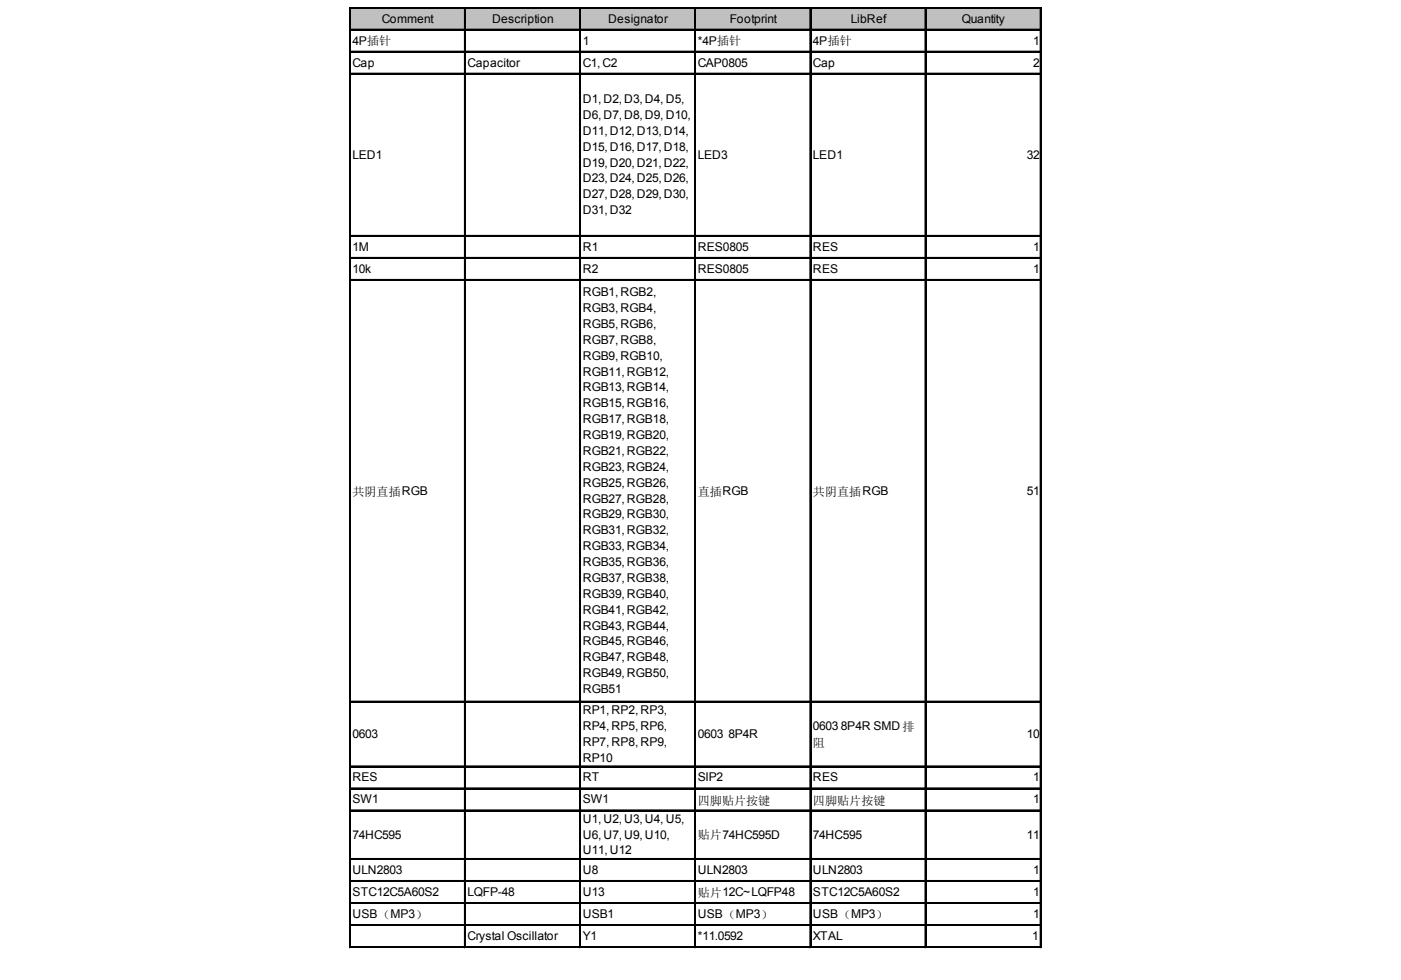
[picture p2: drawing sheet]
<svg xmlns="http://www.w3.org/2000/svg" width="289mm" height="202mm" viewBox="0 0 289 202" stroke-linecap="round" stroke-linejoin="round" font-family="sans-serif">
<defs><g id="words">
<g font-size="2.5">
<text x="78.8" y="4.7">Comment</text>
<text x="101.5" y="4.7">Description</text>
<text x="125.4" y="4.7">Designator</text>
<text x="150.5" y="4.7">Footprint</text>
<text x="175.4" y="4.7">LibRef</text>
<text x="198.4" y="4.7">Quantity</text>
<text x="72.7" y="9.2">4P插针</text>
<text x="120.2" y="9.2">1</text>
<text x="143.9" y="9.2">*4P插针</text>
<text x="167.7" y="9.2">4P插针</text>
<text x="213.1" y="9.2">1</text>
<text x="72.7" y="13.7">Cap</text>
<text x="96.4" y="13.7">Capacitor</text>
<text x="120.2" y="13.7">C1,C2</text>
<text x="143.9" y="13.7">CAP0805</text>
<text x="167.7" y="13.7">Cap</text>
<text x="213.1" y="13.7">2</text>
<text x="120.2" y="21.3">D1,D2,D3,D4,D5,</text>
<text x="120.2" y="24.5">D6,D7,D8,D9,D10,</text>
<text x="120.2" y="27.8">D11,D12,D13,D14,</text>
<text x="72.7" y="32.7">LED1</text>
<text x="120.2" y="31.1">D15,D16,D17,D18,</text>
<text x="120.2" y="34.4">D19,D20,D21,D22,</text>
<text x="143.9" y="32.7">LED3</text>
<text x="167.7" y="32.7">LED1</text>
<text x="211.8" y="32.7">32</text>
<text x="120.2" y="37.6">D23,D24,D25,D26,</text>
<text x="120.2" y="40.9">D27,D28,D29,D30,</text>
<text x="120.2" y="44.2">D31,D32</text>
<text x="72.7" y="51.7">1M</text>
<text x="120.2" y="51.7">R1</text>
<text x="143.9" y="51.7">RES0805</text>
<text x="167.7" y="51.7">RES</text>
<text x="213.1" y="51.7">1</text>
<text x="72.7" y="56.3">10k</text>
<text x="120.2" y="56.3">R2</text>
<text x="143.9" y="56.3">RES0805</text>
<text x="167.7" y="56.3">RES</text>
<text x="213.1" y="56.3">1</text>
<text x="120.2" y="61.1">RGB1,RGB2,</text>
<text x="120.2" y="64.4">RGB3,RGB4,</text>
<text x="120.2" y="67.6">RGB5,RGB6,</text>
<text x="120.2" y="70.9">RGB7,RGB8,</text>
<text x="120.2" y="74.2">RGB9,RGB10,</text>
<text x="120.2" y="77.5">RGB11,RGB12,</text>
<text x="120.2" y="80.7">RGB13,RGB14,</text>
<text x="120.2" y="84">RGB15,RGB16,</text>
<text x="120.2" y="87.3">RGB17,RGB18,</text>
<text x="120.2" y="90.6">RGB19,RGB20,</text>
<text x="120.2" y="93.8">RGB21,RGB22,</text>
<text x="120.2" y="97.1">RGB23,RGB24,</text>
<text x="120.2" y="100.4">RGB25,RGB26,</text>
<text x="72.7" y="102.2">共阴直插RGB</text>
<text x="120.2" y="103.7">RGB27,RGB28,</text>
<text x="120.2" y="106.9">RGB29,RGB30,</text>
<text x="143.9" y="102.2">直插RGB</text>
<text x="167.7" y="102.2">共阴直插RGB</text>
<text x="211.8" y="102">51</text>
<text x="120.2" y="110.2">RGB31,RGB32,</text>
<text x="120.2" y="113.5">RGB33,RGB34,</text>
<text x="120.2" y="116.8">RGB35,RGB36,</text>
<text x="120.2" y="120">RGB37,RGB38,</text>
<text x="120.2" y="123.3">RGB39,RGB40,</text>
<text x="120.2" y="126.6">RGB41,RGB42,</text>
<text x="120.2" y="129.9">RGB43,RGB44,</text>
<text x="120.2" y="133.1">RGB45,RGB46,</text>
<text x="120.2" y="136.4">RGB47,RGB48,</text>
<text x="120.2" y="139.7">RGB49,RGB50,</text>
<text x="120.2" y="143">RGB51</text>
<text x="120.2" y="147.3">RP1,RP2,RP3,</text>
<text x="72.7" y="152.2">0603</text>
<text x="120.2" y="150.6">RP4,RP5,RP6,</text>
<text x="120.2" y="153.8">RP7,RP8,RP9,</text>
<text x="143.9" y="152.2">0603</text>
<text x="150.2" y="152.2">8P4R</text>
<text x="167.7" y="150.7">0603</text>
<text x="167.7" y="154.2">阻</text>
<text x="173.4" y="150.7">8P4R SMD 排</text>
<text x="211.8" y="152.2">10</text>
<text x="72.7" y="161.2">RES</text>
<text x="120.2" y="157.1">RP10</text>
<text x="120.2" y="161.2">RT</text>
<text x="143.9" y="161.2">SIP2</text>
<text x="167.7" y="161.2">RES</text>
<text x="213.1" y="161.2">1</text>
<text x="72.7" y="165.7">SW1</text>
<text x="120.2" y="165.7">SW1</text>
<text x="143.9" y="166">四脚贴片按键</text>
<text x="167.7" y="166">四脚贴片按键</text>
<text x="213.1" y="165.7">1</text>
<text x="72.7" y="173">74HC595</text>
<text x="120.2" y="169.7">U1,U2,U3,U4,U5,</text>
<text x="120.2" y="173">U6,U7,U9,U10,</text>
<text x="143.9" y="173.1">贴片74HC595D</text>
<text x="167.7" y="173">74HC595</text>
<text x="211.8" y="173">11</text>
<text x="120.2" y="176.2">U11,U12</text>
<text x="72.7" y="180.3">ULN2803</text>
<text x="72.7" y="184.8">STC12C5A60S2</text>
<text x="96.4" y="184.8">LQFP-48</text>
<text x="120.2" y="180.3">U8</text>
<text x="120.2" y="184.8">U13</text>
<text x="143.9" y="180.3">ULN2803</text>
<text x="143.9" y="185">贴片12C~LQFP48</text>
<text x="167.7" y="180.3">ULN2803</text>
<text x="167.7" y="184.8">STC12C5A60S2</text>
<text x="213.1" y="180.3">1</text>
<text x="213.1" y="184.8">1</text>
<text x="72.7" y="189.4">USB（MP3）</text>
<text x="120.2" y="189.3">USB1</text>
<text x="143.9" y="189.4">USB（MP3）</text>
<text x="167.7" y="189.4">USB（MP3）</text>
<text x="213.1" y="189.3">1</text>
<text x="96.4" y="193.9">Crystal Oscillator</text>
<text x="120.2" y="193.9">Y1</text>
<text x="143.9" y="193.9">*11.0592</text>
<text x="167.7" y="193.9">XTAL</text>
<text x="212.8" y="193.9">1</text>
</g>
</g></defs>
<path d="M72.2 1.6h142.5v4.6h-142.5z" fill="#c0c0c0"/>
<g fill="none" stroke="#000" stroke-width=".21">
<path d="M72 1.5v194M72.3 1.5h142.5M72.3 6h142.5M72.3 10.6h142.5M72.3 15.1h142.5M95.8 1.8v193.7M119.5 1.8v193.7M143.3 1.8v193.7M167 1.8v193.7M190.8 1.8v193.7M214.5 1.8v193.7M72.3 48.6h142.5"/>
<path d="M72.3 53.1h142.5M72.3 57.6h142.5M72.3 144.6h142.5M72.3 158h142.5M72.3 162.5h142.5M72.3 167.1h142.5M72.3 177.1h142.5M72.3 181.6h142.5M72.3 186.2h142.5M72.3 190.7h142.5M72.3 195.2h142.5"/>
</g>
<g fill="none" stroke="#000" stroke-width=".3">
<path d="M72.2 1.5v194M72.3 1.6h142.5M72.3 6.2h142.5M72.3 10.7h142.5M72.3 15.2h142.5M95.9 1.8v193.7M119.7 1.8v193.7M143.4 1.8v193.7M167.2 1.8v193.7M190.9 1.8v193.7M214.7 1.8v193.7M72.3 48.7h142.5"/>
<path d="M72.3 53.2h142.5M72.3 57.8h142.5M72.3 144.8h142.5M72.3 158.1h142.5M72.3 162.7h142.5M72.3 167.2h142.5M72.3 177.2h142.5M72.3 181.8h142.5M72.3 186.3h142.5M72.3 190.8h142.5M72.3 195.4h142.5"/>
</g>
<use href="#words"/>
</svg>
